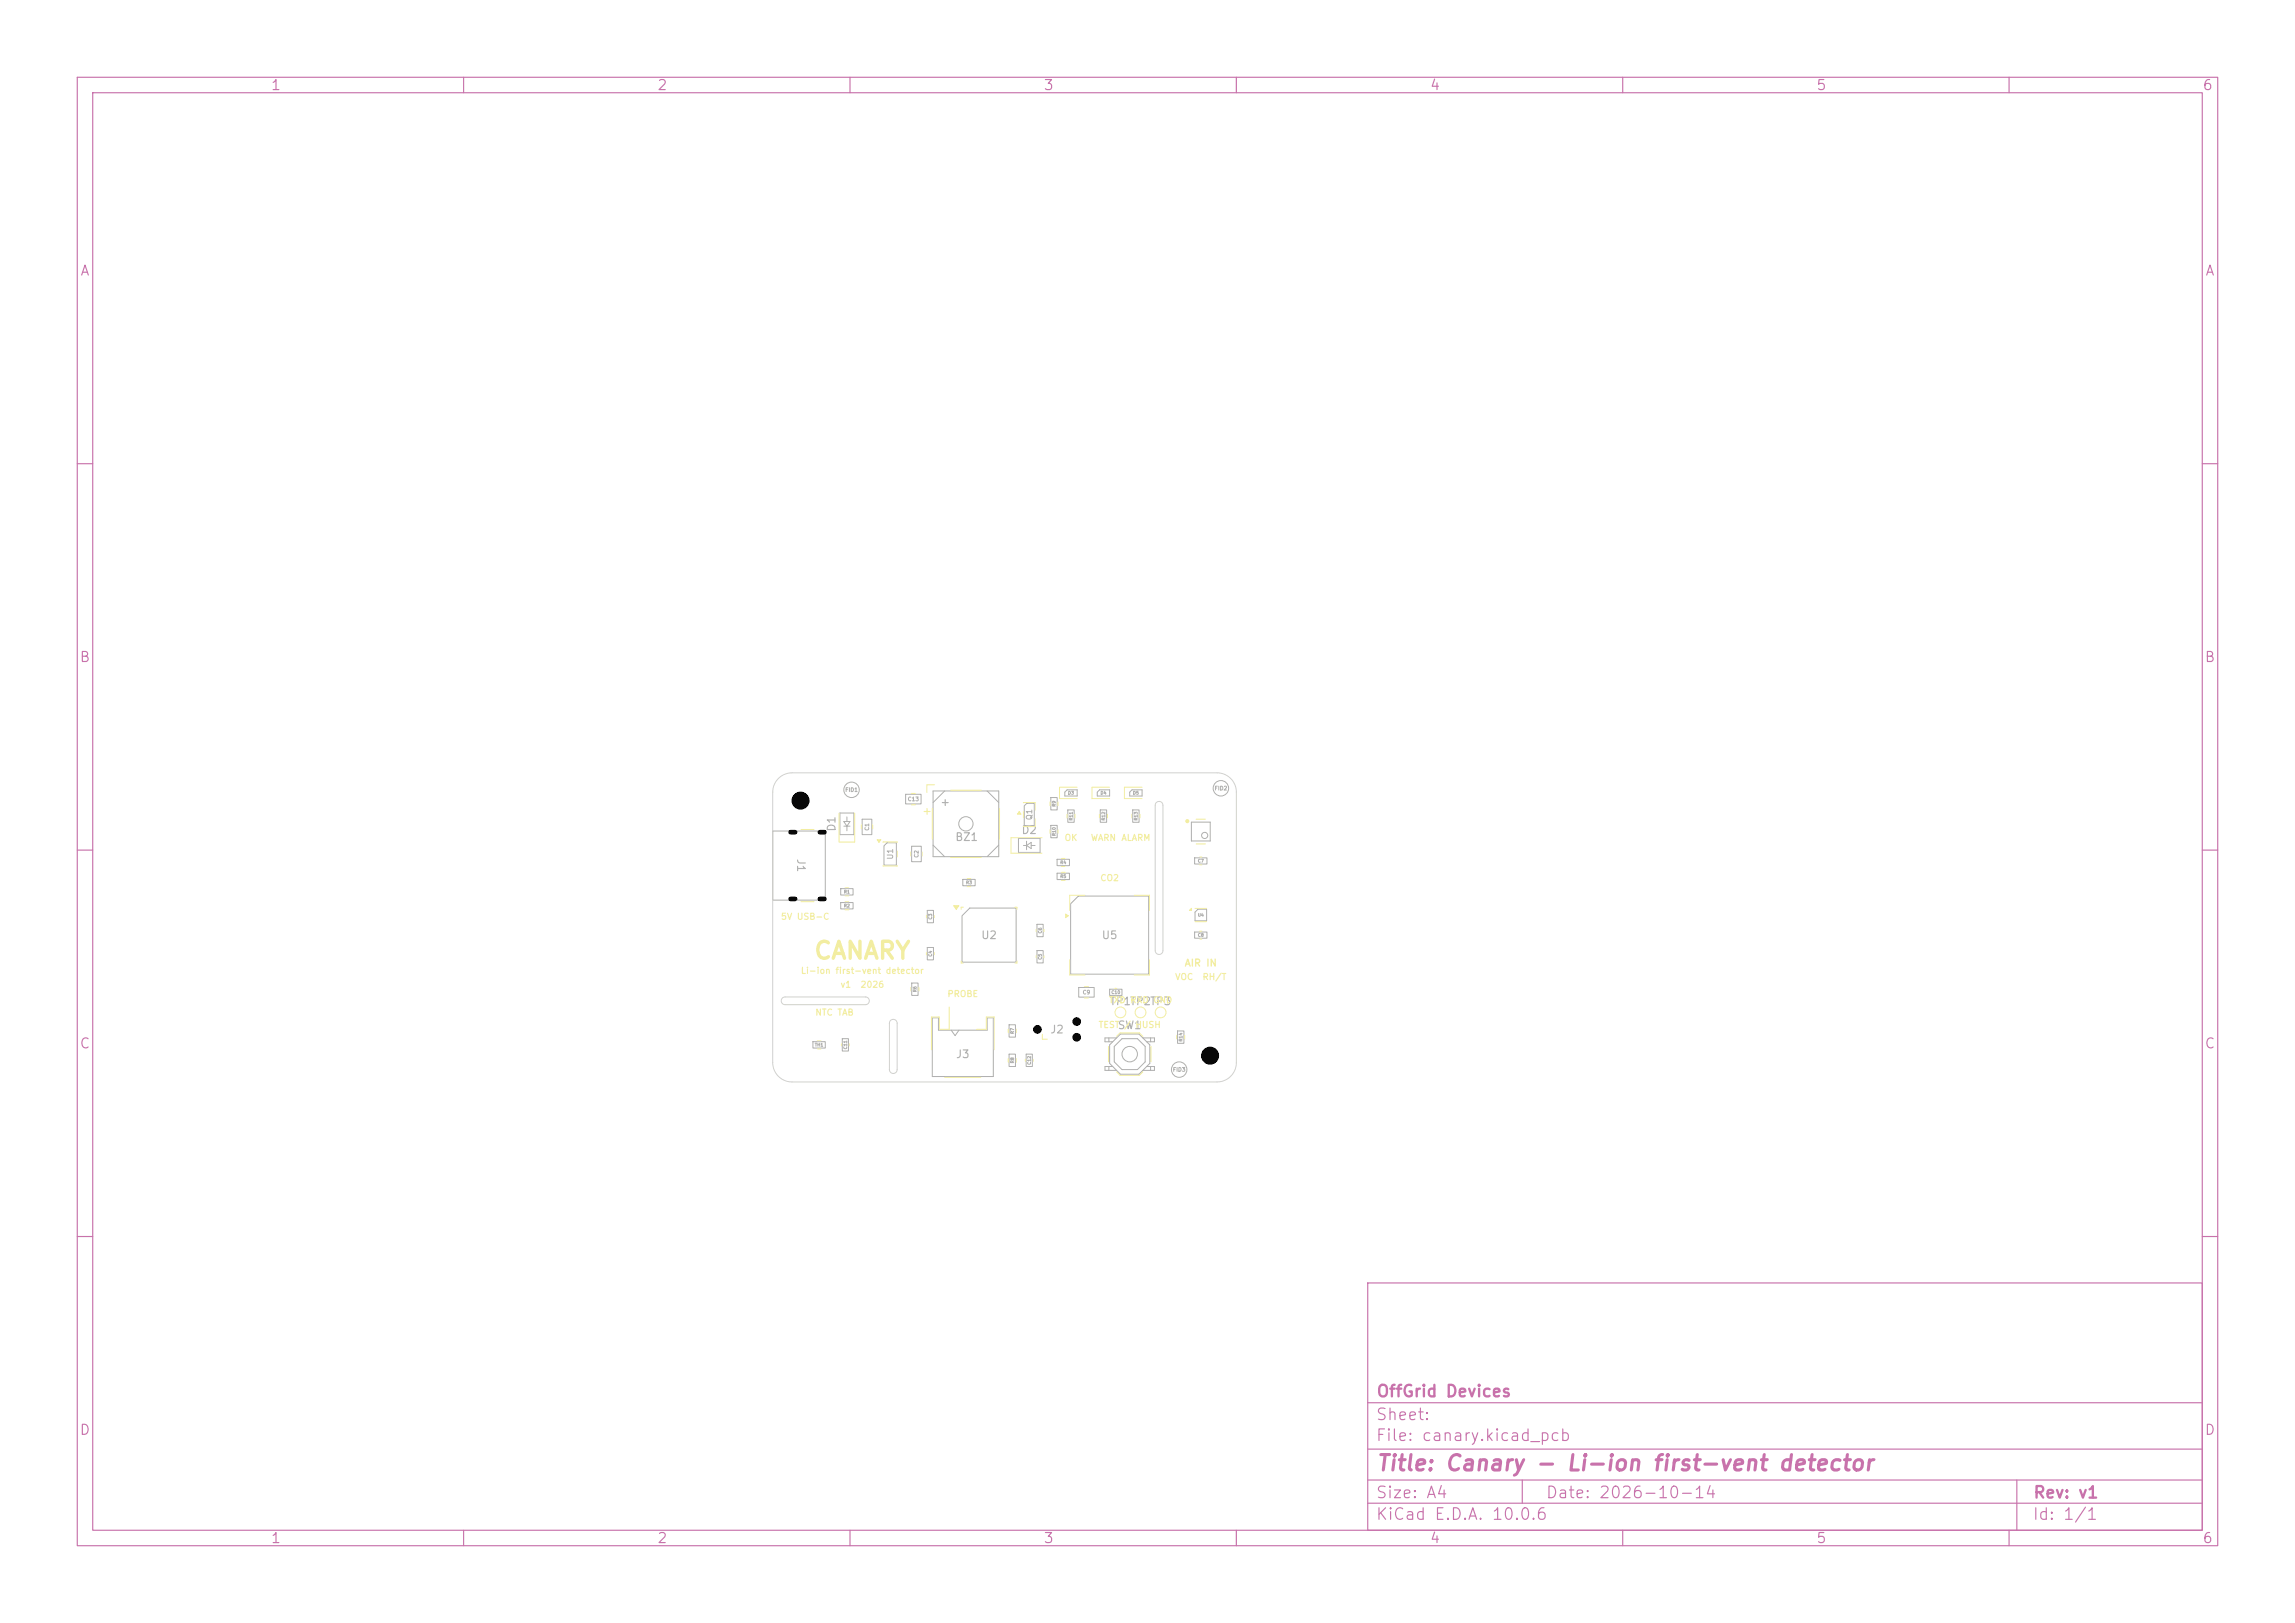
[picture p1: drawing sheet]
<svg xmlns="http://www.w3.org/2000/svg" width="297mm" height="210mm" viewBox="0 0 297 210" stroke-linecap="round" stroke-linejoin="round" font-family="sans-serif">
<defs><g id="words">
<text font-size="2.2" fill="#f2eda1" x="105.2" y="124.7">CANARY</text>
<text font-size="2" fill="#c872ab" x="178" y="190.8">Title: Canary - Li-ion first-vent detector</text>
<g font-size="1.5" fill="#c872ab">
<text x="178" y="184.1">Sheet:</text>
<text x="178" y="181.1">OffGrid Devices</text>
<text x="178" y="186.8">File: canary.kicad_pcb</text>
<text x="178" y="197">KiCad E.D.A. 10.0.6</text>
<text x="178" y="194.2">Size: A4</text>
<text x="200" y="194.2">Date: 2026-10-14</text>
<text x="263" y="197">Id: 1/1</text>
<text x="263" y="194.2">Rev: v1</text>
</g>
<g font-size="1.3" fill="#c872ab">
<text x="35" y="12">1</text>
<text x="85" y="12">2</text>
<text x="135" y="12">3</text>
<text x="185" y="12">4</text>
<text x="235" y="12">5</text>
<text x="285" y="12">6</text>
<text x="10.3" y="36">A</text>
<text x="285.3" y="36">A</text>
<text x="10.2" y="86">B</text>
<text x="285.2" y="86">B</text>
<text x="10.2" y="136">C</text>
<text x="285.2" y="136">C</text>
<text x="10.2" y="186">D</text>
<text x="285.2" y="186">D</text>
<text x="35" y="200">1</text>
<text x="85" y="200">2</text>
<text x="135" y="200">3</text>
<text x="185" y="200">4</text>
<text x="235" y="200">5</text>
<text x="285" y="200">6</text>
</g>
<g font-size="1" fill="#afafaf">
<text x="102.5" y="104.4">H1</text>
<text x="108.4" y="107.7" transform="rotate(-90 108.4 107.7)">D1</text>
<text x="123" y="104.6" transform="rotate(-90 123 104.6)">+</text>
<text x="102.9" y="111" transform="rotate(90 102.9 111)">J1</text>
<text x="123.5" y="109.1">BZ1</text>
<text x="132.1" y="108.2">D2</text>
<text x="126.9" y="121.8">U2</text>
<text x="142.5" y="121.8">U5</text>
<text x="143.5" y="130.3">TP1TP2TP3</text>
<text x="123.6" y="137.2">J3</text>
<text x="135.8" y="134">J2</text>
<text x="144.6" y="133.4">SW1</text>
<text x="155.5" y="137.4">H2</text>
</g>
<text font-size="1" fill="#f2eda1" x="120.7" y="105.7" transform="rotate(-90 120.7 105.7)">+</text>
<text font-size=".9" fill="#f2eda1" x="153.2" y="125.3">AIR IN</text>
<g font-size=".8" fill="#f2eda1">
<text x="137.7" y="109">OK</text>
<text x="141.1" y="109">WARN ALARM</text>
<text x="101" y="119.2">5V USB-C</text>
<text x="142.3" y="114.2">CO2</text>
<text x="103.6" y="126.2">Li-ion first-vent detector</text>
<text x="105.4" y="131.6">NTC TAB</text>
<text x="108.7" y="128">v1</text>
<text x="111.3" y="128">2026</text>
<text x="122.5" y="129.2">PROBE</text>
<text x="143.4" y="130">TXD RXD GND</text>
<text x="152" y="127">VOC</text>
<text x="155.5" y="127">RH/T</text>
<text x="142.1" y="133.2">TEST / HUSH</text>
</g>
<g font-size=".7" fill="#afafaf">
<text x="133.7" y="106.2" transform="rotate(-90 133.7 106.2)">Q1</text>
<text x="115.7" y="111.3" transform="rotate(-90 115.7 111.3)">U1</text>
</g>
<g font-size=".5" fill="#afafaf">
<text x="109.3" y="102.6">FID1</text>
<text x="112.6" y="107.5" transform="rotate(-90 112.6 107.5)">C1</text>
<text x="117.4" y="103.8">C13</text>
<text x="157.1" y="102.4">FID2</text>
<text x="119" y="111" transform="rotate(-90 119 111)">C2</text>
<text x="140.1" y="128.8">C9</text>
<text x="151.7" y="138.8">FID3</text>
</g>
<g font-size=".4" fill="#afafaf">
<text x="136.7" y="104.4" transform="rotate(-90 136.7 104.4)">R9</text>
<text x="138.2" y="102.9">D3</text>
<text x="138.9" y="106.2" transform="rotate(-90 138.9 106.2)">R11</text>
<text x="142.4" y="102.9">D4</text>
<text x="143.1" y="106.2" transform="rotate(-90 143.1 106.2)">R12</text>
<text x="146.6" y="102.9">D5</text>
<text x="147.3" y="106.2" transform="rotate(-90 147.3 106.2)">R13</text>
<text x="136.7" y="108.2" transform="rotate(-90 136.7 108.2)">R10</text>
<text x="137.2" y="111.9">R4</text>
<text x="137.2" y="113.7">R5</text>
<text x="155" y="111.7">C7</text>
<text x="109.2" y="117.5">R2</text>
<text x="109.2" y="115.7">R1</text>
<text x="120.7" y="119" transform="rotate(-90 120.7 119)">C3</text>
<text x="125" y="114.5">R3</text>
<text x="155" y="118.7">U4</text>
<text x="120.7" y="123.8" transform="rotate(-90 120.7 123.8)">C4</text>
<text x="134.9" y="124.2" transform="rotate(-90 134.9 124.2)">C5</text>
<text x="134.9" y="120.8" transform="rotate(-90 134.9 120.8)">C6</text>
<text x="155" y="121.3">C8</text>
<text x="118.7" y="128.4" transform="rotate(-90 118.7 128.4)">R6</text>
<text x="143.8" y="128.7">C10</text>
<text x="105.4" y="135.5">TH1</text>
<text x="109.7" y="135.8" transform="rotate(-90 109.7 135.8)">C11</text>
<text x="131.3" y="137.6" transform="rotate(-90 131.3 137.6)">R8</text>
<text x="131.3" y="133.8" transform="rotate(-90 131.3 133.8)">R7</text>
<text x="133.5" y="137.8" transform="rotate(-90 133.5 137.8)">C12</text>
<text x="153.1" y="134.8" transform="rotate(-90 153.1 134.8)">R14</text>
</g>
</g></defs>
<g fill="none" stroke="#c872ab" stroke-width=".15">
<path d="M10 10h277v190h-277zM12 12h273v186h-273zM60 10v2M110 10v2M160 10v2M210 10v2M260 10v2M10 60h2M285 60h2M10 110h2M285 110h2M10 160h2"/>
<path d="M177 166h108v32h-108zM285 160h2M60 198v2M110 198v2M160 198v2M177 194.5h108M177 191.5h108M177 187.5h108M177 181.5h108M197 191.5v3M210 198v2M260 198v2"/>
<path d="M261 191.5v6.5"/>
</g>
<g fill="none" stroke="#afafaf" stroke-width=".13">
<path d="M100 107.5h6.8v9h-6.8zM108.7 105.2h1.8v2.8h-1.8zM108.8 116.8h1.6v.8h-1.6zM108.8 115h1.6v.8h-1.6zM109.2 106.9h.8M109.2 106.3h.8l-.4 .6zM109.6 105.7v.6M109.6 106.9v.6M111.6 106h1.2v2h-1.2zM114.8 109.1h1.2v2.9h-1.6v-2.5zM117.2 102.8h2v1.2h-2zM118 109.5h1.2v2h-1.2z"/>
<path d="M120 117.8h.8v1.6h-.8zM120.8 102.4h8.5v8.5h-8.5zM120.8 109.4l1.4 1.5M122.2 102.4l-1.4 1.5M124.6 113.8h1.6v.8h-1.6zM125.5 117.5h6v7h-7v-6zM127.8 102.4l1.5 1.5M129.3 109.4l-1.5 1.5M131.8 108.5h2.8v1.8h-2.8zM132.4 109.4h.4M132.5 104.3l.4-.3h1v2.8h-1.4zM132.8 108.9v1.1"/>
<path d="M132.8 109.4l.7-.4v.8zM133.5 109.4h.4M134.2 119.6h.8v1.6h-.8zM136 106.8h.8v1.6h-.8zM136 103.2h.8v1.6h-.8zM136.8 111.2h1.6v.8h-1.6zM136.8 113h1.6v.8h-1.6zM138.1 102.2h1.3v.8h-1.6v-.5zM138.2 104.8h.8v1.6h-.8zM139.5 115.9h9.1v10.2h-10.1v-9.2zM142.3 102.2h1.3v.8h-1.6v-.5zM142.4 104.8h.8v1.6h-.8z"/>
<path d="M146.5 102.2h1.3v.8h-1.6v-.5zM146.6 104.8h.8v1.6h-.8zM154.2 106.4h2.4v2.4h-2.4zM154.6 111h1.6v.8h-1.6zM155 117.7h1.1v1.5h-1.4v-1.2zM105.2 134.8h1.6v.8h-1.6zM109 134.4h.8v1.6h-.8zM118 127.2h.8v1.6h-.8zM120 122.6h.8v1.6h-.8zM120.6 131.7h.8v1.6h6.4v-1.6h.7v7.6h-7.9zM123.1 133.3l.5 .7 .5-.7M130.6 132.6h.8v1.6h-.8z"/>
<path d="M130.6 136.4h.8v1.6h-.8zM132.8 136.4h.8v1.6h-.8zM134.2 123h.8v1.6h-.8zM139.6 127.8h2v1.2h-2zM143.5 134.3v.5M143.5 138v.5M143.6 128h1.6v.8h-1.6zM144 138h-1v.5h1.5M144.2 135.4l1-1h2l1 1v2l-1 1h-2l-1-1zM144.5 134.3h-1.5v.5h1M145 133.8h2.4l1.4 1.4v2.4l-1.4 1.4h-2.4l-1.4-1.4v-2.4zM147.9 134.3h1.5v.5h-1"/>
<path d="M148.4 138h1v.5h-1.5M148.9 134.3v.5M148.9 138v.5M152.4 133.4h.8v1.6h-.8zM154.6 120.6h1.6v.8h-1.6z"/>
<circle cx="110.2" cy="102.2" r="1"/>
<circle cx="125" cy="106.6" r=".92"/>
<circle cx="155.9" cy="108.1" r=".4"/>
<circle cx="158" cy="102" r="1"/>
<circle cx="146.2" cy="136.4" r="1"/>
<circle cx="152.6" cy="138.4" r="1"/>
</g>
<path d="M137.9 118.3l.3 .2-.3 .2zM140.4 115.8h-2v2M146.8 115.8h2v2M138.4 124.2v2h2M148.8 124.2v2h-2" fill="none" stroke="#f2eda1" stroke-width=".13"/>
<path d="M137.9 118.3l.3 .2-.3 .2z" fill="#f2eda1"/>
<path d="M113.5 108.7h.5l-.2 .3zM114.3 109h1.8M114.3 112h1.8M116.1 110.1v.8M134.8 108.4h-4v2h4" fill="none" stroke="#f2eda1" stroke-width=".13"/>
<path d="M113.5 108.7h.5l-.2 .3z" fill="#f2eda1"/>
<g fill="none" stroke="#f2eda1" stroke-width=".13">
<path d="M123.4 117.2h.7l-.3 .5zM124.7 117.4h-.3v.3M131.3 117.4h.3v.3M135.9 107.4v.4M136.9 107.4v.4M147.8 101.9h-2.3v1.4h2.3M154.8 106h1.2M154.8 109.2h1.2M155.3 110.9h.2M155.3 111.9h.2M105.8 134.7h.4M105.8 135.7h.4"/>
<path d="M122.3 139.4h4.6M122.8 130.3v2.9h-1.2v-1.6h-1.1v4.2M124.4 124.3v.3h.3M126.4 133.2h1.2v-1.6h1.1v4.2M130.5 133.2v.4M131.5 133.2v.4M131.6 124.3v.3h-.3M152.3 134v.4M153.3 134v.4"/>
</g>
<circle cx="153.6" cy="106.3" r=".2" fill="#f2eda1" stroke="#f2eda1" stroke-width=".13"/>
<path d="M123.4 117.2h.7l-.3 .5z" fill="#f2eda1"/>
<path d="M120.6 104.6v4M120.9 101.6h-1v1M123 111h4M123 102.3h4M125.2 113.7h.4M125.2 114.7h.4M129.3 104.6v4M131.9 105l.2 .4h-.4zM132.4 103.9l1.6-.1v1M132.4 105v.8M134 106v1l-1.6-.1" fill="none" stroke="#f2eda1" stroke-width=".13"/>
<path d="M131.9 105l.2 .4h-.4z" fill="#f2eda1"/>
<g fill="none" stroke="#f2eda1" stroke-width=".13">
<path d="M146.5 105.4v.4M147.5 105.4v.4M153.9 117.8l.3-.3v.3zM154.7 117.5h1.4M154.7 119.3h1.4M143.4 135.4v2M144.5 134.1l.4-.4h2.5l.5 .4M144.5 138.7l.4 .5h2.5l.5-.5M148.9 135.4v2"/>
<circle cx="150.2" cy="131" r=".7"/>
</g>
<path d="M153.9 117.8l.3-.3v.3z" fill="#f2eda1"/>
<g fill="none" stroke="#f2eda1" stroke-width=".13">
<path d="M103.6 116.7h1.8M103.6 107.3h1.8M108.6 105.2v3.8h2v-3.8M109.4 116.7h.4M109.4 117.7h.4M109.4 114.9h.4M109.4 115.9h.4M111.5 106.7v.6M112.9 106.7v.6M117.9 110.2v.6M117.9 102.7h.6M117.9 104.1h.6"/>
<path d="M119.3 110.2v.6M119.9 118.5v.2M120.9 118.5v.2M135.9 103.8v.4M136.9 103.8v.4M137.4 111.1h.4M137.4 112.1h.4M137.4 112.9h.4M137.4 113.9h.4M138.1 105.4v.4M139.1 105.4v.4M139.4 101.9h-2.3v1.4h2.3"/>
<path d="M142.3 105.4v.4M143.3 105.4v.4M143.6 101.9h-2.3v1.4h2.3M108.9 135.1v.2M109.9 135.1v.2M117.9 127.8v.4M118.9 127.8v.4M119.9 123.3v.2M120.9 123.3v.2M130.5 137v.4M131.5 137v.4M132.7 137.1v.2"/>
<path d="M133.7 137.1v.2M134.1 120.3v.2M134.1 123.7v.2M134.9 133.8v.7h.6M135.1 120.3v.2M135.1 123.7v.2M140.3 127.7h.6M140.3 129.1h.6M144.3 127.9h.2M144.3 128.9h.2M155.3 120.5h.2M155.3 121.5h.2"/>
<circle cx="145" cy="131" r=".7"/>
<circle cx="147.6" cy="131" r=".7"/>
</g>
<path d="M100.7 100.7a2.5 2.5 0 0 1 1.8-.7h55a2.5 2.5 0 0 1 2.5 2.5v35a2.5 2.5 0 0 1-2.5 2.5h-55a2.5 2.5 0 0 1-2.5-2.5v-35a2.5 2.5 0 0 1 .7-1.8zM149.6 103.8a.5 .5 0 0 1 .6-.1 .5 .5 0 0 1 .3 .5v18.8a.5 .5 0 0 1-.5 .5 .5 .5 0 0 1-.5-.5v-18.8zM101.2 129.1l.4-.1h10.4a.5 .5 0 0 1 .5 .5 .5 .5 0 0 1-.5 .5h-10.4a.5 .5 0 0 1-.5-.3 .5 .5 0 0 1 .1-.6zM115.2 132a.5 .5 0 0 1 .6-.1 .5 .5 0 0 1 .3 .5v6a.5 .5 0 0 1-.5 .5 .5 .5 0 0 1-.5-.5v-6z" fill="none" stroke="#d0d2cd" stroke-width=".13"/>
<g fill="#000" stroke="#000" stroke-width=".13">
<circle cx="103.6" cy="103.6" r="1.1"/>
<circle cx="134.3" cy="133.2" r=".5"/>
<circle cx="139.3" cy="134.2" r=".5"/>
<circle cx="139.3" cy="132.2" r=".5"/>
<circle cx="156.6" cy="136.6" r="1.1"/>
</g>
<path d="M102.3 107.7h.6M102.3 116.3h.6M106.1 107.7h.6M106.1 116.3h.6" fill="none" stroke="#000" stroke-width=".6"/>
<use href="#words"/>
</svg>
